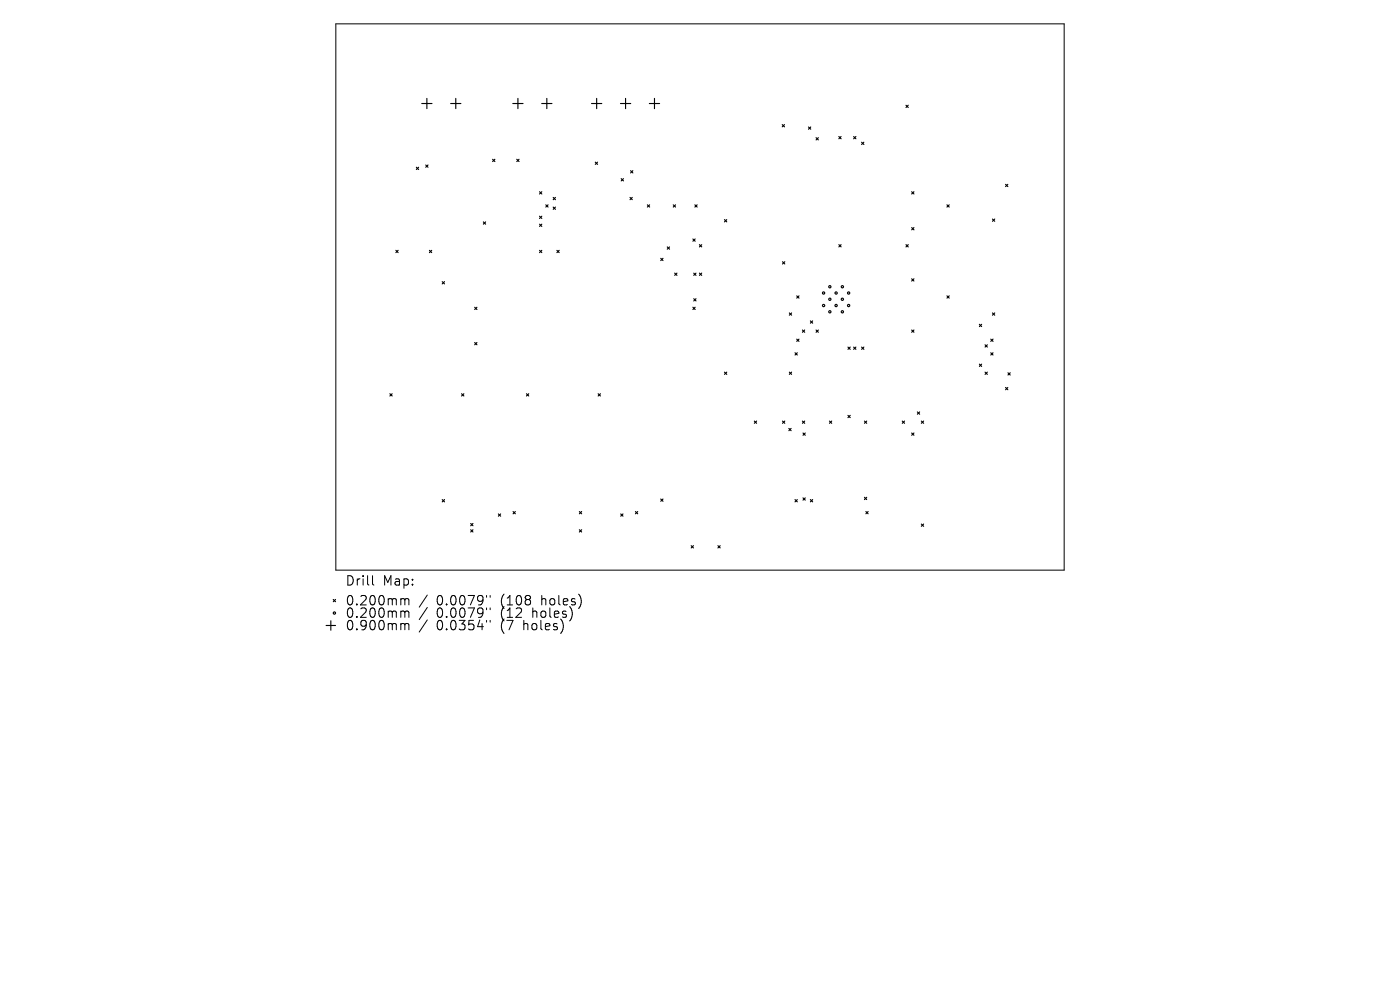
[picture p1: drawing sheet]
<svg xmlns="http://www.w3.org/2000/svg" width="297mm" height="210mm" viewBox="0 0 297 210" stroke-linecap="round" stroke-linejoin="round" font-family="sans-serif">
<defs><g id="words">
<g font-size="2.8">
<text x="73.2" y="124.5">Drill</text>
<text x="81.2" y="124.5">Map:</text>
<text x="73.2" y="128.7">0.200mm</text>
<text x="73.2" y="131.3">0.200mm</text>
<text x="92.6" y="128.7">0.0079&quot;</text>
<text x="92.6" y="131.3">0.0079&quot;</text>
<text x="106.4" y="128.7">(108</text>
<text x="106.4" y="131.3">(12</text>
<text x="113.2" y="131.3">holes)</text>
<text x="115.1" y="128.7">holes)</text>
<text x="73.2" y="134">0.900mm</text>
<text x="92.6" y="134">0.0354&quot;</text>
<text x="106.4" y="134">(7</text>
<text x="111.3" y="134">holes)</text>
</g>
</g></defs>
<g fill="none" stroke="#000" stroke-width=".21">
<path d="M71.2 5.1h154.6v115.8h-154.6zM79 122.1v1.7l.3 .3M85.3 127h.3l.3 .3M85.3 129.6h.3l.3 .3M85.3 132.3h.3l.3 .3M85.9 127.3l.3-.3 .4 .1 .1 1.2M85.9 127.3v1M85.9 129.9v1.1M85.9 132.6v1M85.9 129.9l.3-.3 .4 .1 .1 1.3M85.9 132.6l.3-.3 .4 .1 .1 1.2M90.6 126.2l-1.7 2.6"/>
<path d="M90.6 128.9l-1.7 2.5M90.6 131.5l-1.7 2.6M103.2 126.3v.4M103.2 129v.3M103.2 131.6v.4M104 126.3v.4M104 129v.3M104 131.6v.4"/>
</g>
<g fill="none" stroke="#000" stroke-width=".24">
<path d="M88.3 35.5l.5 .5M88.8 35.5l-.5 .5M89.5 22h2.1M90.3 35l.5 .5M90.6 20.9v2.1M90.8 35l-.5 .5M95.6 22h2.2M96.7 20.9v2.1M104.5 33.8l.5 .5M105 33.8l-.5 .5M108.8 22h2.2M109.6 33.8l.5 .5"/>
<path d="M109.9 20.9v2.1M110.1 33.8l-.5 .5M114.9 22h2.2M116 20.9v2.1M125.5 22h2.2M126.3 34.4l.5 .5M126.6 20.9v2.1M126.8 34.4l-.5 .5M131.6 22h2.2M131.8 37.9l.5 .5M132.3 37.9l-.5 .5M132.7 20.9v2.1"/>
<path d="M133.8 36.2l.5 .5M134.3 36.2l-.5 .5M137.8 22h2.1M138.8 20.9v2.1M165.9 26.4l.5 .5M166.4 26.4l-.5 .5M171.5 26.9l.5 .5M172 26.9l-.5 .5M173.1 29.2l.5 .5M173.6 29.2l-.5 .5M178 29l.4 .4M178.4 29l-.4 .4"/>
<path d="M181.1 29l.5 .4M181.6 29l-.5 .4M182.8 30.2l.5 .5M183.3 30.2l-.5 .5M192.2 22.3l.5 .5M192.7 22.3l-.5 .5M213.3 39.1l.5 .5M213.8 39.1l-.5 .5M84 53.1l.5 .5M84.5 53.1l-.5 .5M91.1 53.1l.5 .5M91.6 53.1l-.5 .5"/>
<path d="M93.8 59.7l.5 .5M94.3 59.7l-.5 .5M102.5 47.1l.5 .5M103 47.1l-.5 .5M114.5 40.7l.4 .5M114.5 45.9l.4 .4M114.5 47.6l.4 .4M114.5 53.1l.4 .5M114.9 40.7l-.4 .5M114.9 45.9l-.4 .4M114.9 47.6l-.4 .4M114.9 53.1l-.4 .5"/>
<path d="M115.8 43.4l.5 .5M116.3 43.4l-.5 .5M117.4 41.9l.4 .5M117.4 43.9l.4 .5M117.8 41.9l-.4 .5M117.8 43.9l-.4 .5M118.1 53.1l.5 .5M118.6 53.1l-.5 .5M133.7 41.9l.4 .5M134.1 41.9l-.4 .5M137.3 43.4l.5 .5M137.8 43.4l-.5 .5"/>
<path d="M140.2 54.8l.5 .5M140.7 54.8l-.5 .5M141.6 52.4l.4 .5M142 52.4l-.4 .5M142.8 43.4l.5 .5M143.1 57.9l.5 .5M143.3 43.4l-.5 .5M143.6 57.9l-.5 .5M147 50.7l.5 .5M147.2 57.9l.5 .5M147.4 43.4l.5 .5M147.5 50.7l-.5 .5"/>
<path d="M147.7 57.9l-.5 .5M147.9 43.4l-.5 .5M148.4 51.9l.5 .5M148.4 57.9l.5 .5M148.9 51.9l-.5 .5M148.9 57.9l-.5 .5M153.7 46.6l.5 .5M154.2 46.6l-.5 .5M166 55.5l.5 .5M166.5 55.5l-.5 .5M178 51.9l.4 .5M178.4 51.9l-.4 .5"/>
<path d="M192.2 51.9l.5 .5M192.7 51.9l-.5 .5M193.4 40.7l.5 .5M193.4 48.3l.5 .5M193.4 59.1l.5 .5M193.9 40.7l-.5 .5M193.9 48.3l-.5 .5M193.9 59.1l-.5 .5M200.9 43.4l.5 .5M201.4 43.4l-.5 .5M210.5 46.5l.5 .4M211 46.5l-.5 .4"/>
<path d="M100.7 65.2l.5 .5M100.7 72.7l.5 .4M101.2 65.2l-.5 .5M101.2 72.7l-.5 .4M147 65.2l.5 .5M147.2 63.4l.5 .4M147.5 65.2l-.5 .5M147.7 63.4l-.5 .4M153.7 78.9l.5 .5M154.2 78.9l-.5 .5M167.5 66.4l.4 .5M167.5 78.9l.4 .5"/>
<path d="M167.9 66.4l-.4 .5M167.9 78.9l-.4 .5M168.7 74.8l.4 .5M169 62.8l.5 .4M169 71.9l.5 .5M169.1 74.8l-.4 .5M169.5 62.8l-.5 .4M169.5 71.9l-.5 .5M170.2 70l.5 .5M170.7 70l-.5 .5M171.9 68.1l.5 .5M172.4 68.1l-.5 .5"/>
<path d="M173.1 70l.5 .5M173.6 70l-.5 .5M179.9 73.6l.5 .5M180.4 73.6l-.5 .5M181.1 73.6l.5 .5M181.6 73.6l-.5 .5M182.8 73.6l.5 .5M183.3 73.6l-.5 .5M193.4 70l.5 .5M193.9 70l-.5 .5M200.9 62.8l.5 .4M201.4 62.8l-.5 .4"/>
<path d="M207.8 68.8l.5 .5M207.8 77.2l.5 .5M208.3 68.8l-.5 .5M208.3 77.2l-.5 .5M209 73.1l.5 .5M209 78.9l.5 .5M209.5 73.1l-.5 .5M209.5 78.9l-.5 .5M210.2 71.9l.5 .5M210.2 74.8l.5 .5M210.5 66.4l.5 .5M210.7 74.8l-.5 .5"/>
<path d="M210.7 71.9l-.5 .5M211 66.4l-.5 .5M213.8 79.1l.5 .5M214.3 79.1l-.5 .5M82.7 83.5l.5 .5M83.2 83.5l-.5 .5M97.9 83.5l.5 .5M98.4 83.5l-.5 .5M111.7 83.5l.5 .5M112.2 83.5l-.5 .5M126.9 83.5l.5 .5M127.4 83.5l-.5 .5"/>
<path d="M160 89.3l.5 .5M160.5 89.3l-.5 .5M166 89.3l.5 .5M166.5 89.3l-.5 .5M167.3 90.9l.5 .5M167.8 90.9l-.5 .5M170.2 89.3l.5 .5M170.3 91.9l.5 .4M170.7 89.3l-.5 .5M170.8 91.9l-.5 .4M176 89.3l.4 .5M176.4 89.3l-.4 .5"/>
<path d="M179.9 88.1l.5 .5M180.4 88.1l-.5 .5M183.4 89.3l.5 .5M183.9 89.3l-.5 .5M191.4 89.3l.5 .5M191.9 89.3l-.5 .5M193.4 91.9l.5 .4M193.9 91.9l-.5 .4M194.6 87.4l.5 .5M195.1 87.4l-.5 .5M195.5 89.3l.4 .5M195.9 89.3l-.4 .5"/>
<path d="M213.3 82.2l.5 .5M213.8 82.2l-.5 .5M93.8 106l.5 .5M94.3 106l-.5 .5M99.9 111l.4 .5M99.9 112.4l.4 .5M100.3 111l-.4 .5M100.3 112.4l-.4 .5M105.7 109l.5 .5M106.2 109l-.5 .5M108.8 108.5l.5 .5M109.3 108.5l-.5 .5"/>
<path d="M122.9 108.5l.5 .5M122.9 112.4l.5 .5M123.4 108.5l-.5 .5M123.4 112.4l-.5 .5M131.7 109l.5 .5M132.2 109l-.5 .5M134.8 108.5l.5 .5M135.3 108.5l-.5 .5M140.2 105.9l.5 .4M140.7 105.9l-.5 .4M146.6 115.8l.5 .4M147.1 115.8l-.5 .4"/>
<path d="M152.3 115.8l.5 .4M152.8 115.8l-.5 .4M168.7 106l.4 .5M169.1 106l-.4 .5M170.3 105.6l.5 .5M170.8 105.6l-.5 .5M171.9 106l.5 .5M172.4 106l-.5 .5M183.4 105.5l.5 .5M183.7 108.5l.5 .5M183.9 105.5l-.5 .5M184.2 108.5l-.5 .5"/>
<path d="M195.5 111.2l.4 .4M195.9 111.2l-.4 .4M69.2 132.7h2M70.2 131.7v2M70.7 127.2l.5 .4M71.2 127.2l-.5 .4"/>
<circle cx="174.7" cy="62.2" r=".24"/>
<circle cx="174.7" cy="64.8" r=".24"/>
<circle cx="176" cy="66.1" r=".24"/>
<circle cx="176" cy="63.5" r=".24"/>
<circle cx="176" cy="60.8" r=".24"/>
<circle cx="177.4" cy="62.2" r=".24"/>
<circle cx="177.4" cy="64.8" r=".24"/>
<circle cx="178.7" cy="66.1" r=".24"/>
<circle cx="178.7" cy="60.8" r=".24"/>
<circle cx="178.7" cy="63.5" r=".24"/>
<circle cx="180" cy="62.2" r=".24"/>
<circle cx="180" cy="64.8" r=".24"/>
<circle cx="70.9" cy="130" r=".24"/>
</g>
<use href="#words"/>
</svg>
